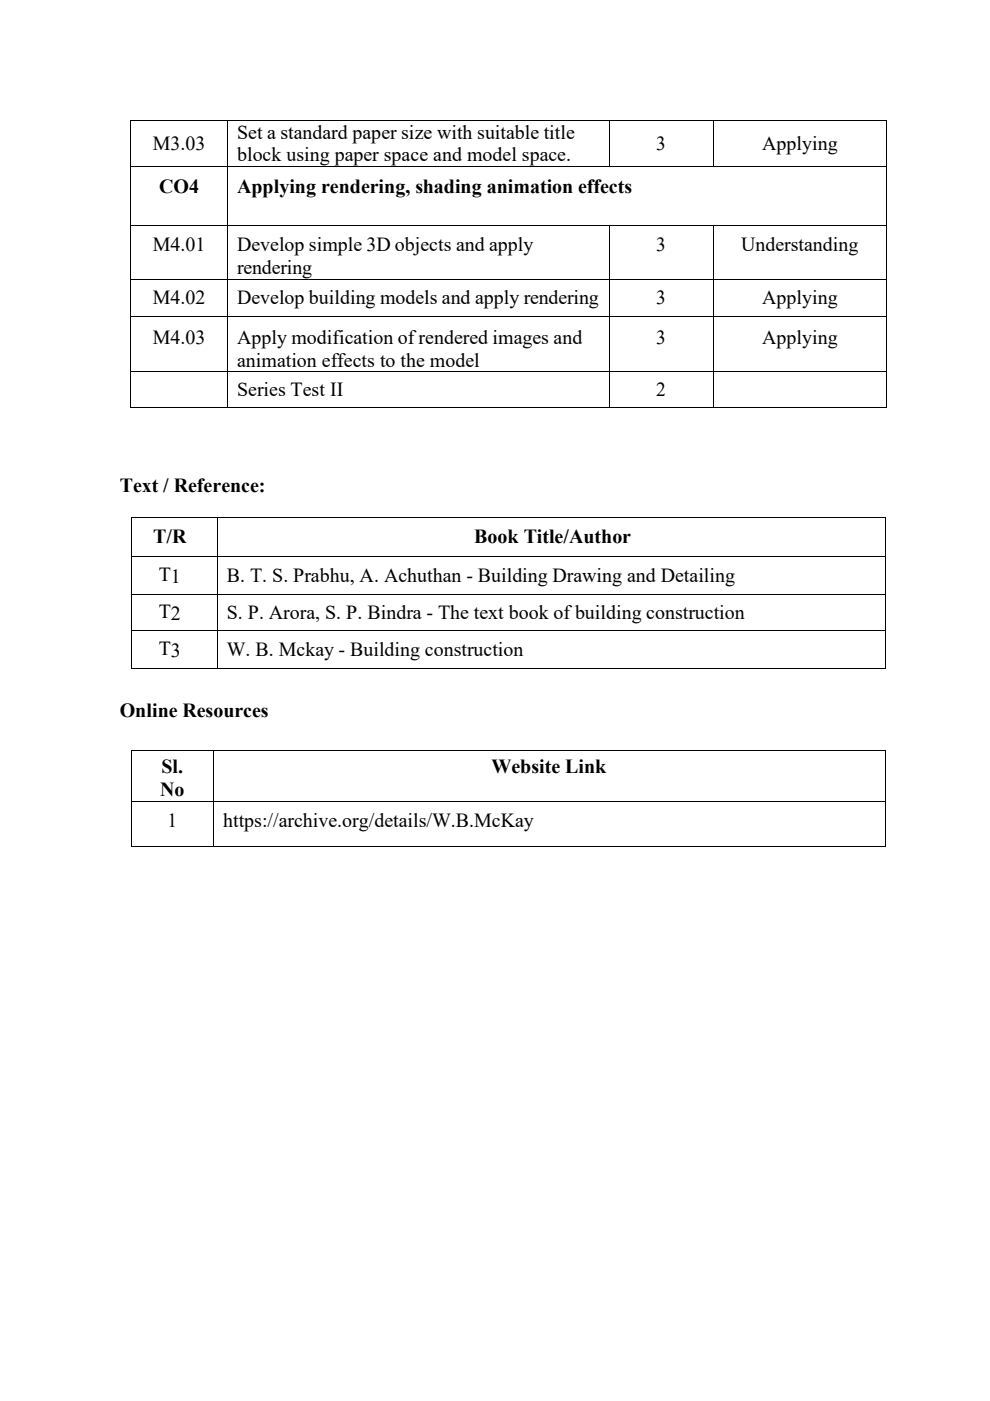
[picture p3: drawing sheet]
<svg xmlns="http://www.w3.org/2000/svg" width="210mm" height="297mm" viewBox="0 0 210 297" stroke-linecap="round" stroke-linejoin="round" font-family="sans-serif">
<defs><g id="words">
<g font-size="4.2">
<text x="50.3" y="29.5">Set a standard paper size with suitable title</text>
<text x="32.4" y="31.8">M3.03</text>
<text x="50.3" y="34.2">block using paper space and model space.</text>
<text x="139.2" y="31.8">3</text>
<text x="161.7" y="31.8">Applying</text>
<text x="33.8" y="41">CO4</text>
<text x="50.3" y="41">Applying rendering, shading animation effects</text>
<text x="32.4" y="53.3">M4.01</text>
<text x="50.3" y="53.3">Develop simple 3D objects and apply</text>
<text x="139.2" y="53.3">3</text>
<text x="157.2" y="53.3">Understanding</text>
<text x="50.3" y="58.2">rendering</text>
<text x="32.4" y="64.5">M4.02</text>
<text x="50.3" y="64.5">Develop building models and apply rendering</text>
<text x="139.2" y="64.5">3</text>
<text x="161.7" y="64.5">Applying</text>
<text x="32.4" y="73">M4.03</text>
<text x="50.3" y="73">Apply modification of rendered images and</text>
<text x="50.3" y="77.9">animation effects to the model</text>
<text x="139.2" y="73">3</text>
<text x="161.7" y="73">Applying</text>
<text x="50.3" y="83.9">Series Test II</text>
<text x="139.2" y="83.9">2</text>
<text x="25.4" y="104.3">Text / Reference:</text>
<text x="32.5" y="115.2">T/R</text>
<text x="100.6" y="115.2">Book Title/Author</text>
<text x="33.7" y="123.2">T1</text>
<text x="48.1" y="123.3">B. T. S. Prabhu, A. Achuthan - Building Drawing and Detailing</text>
<text x="33.7" y="131.1">T2</text>
<text x="48.1" y="131.2">S. P. Arora, S. P. Bindra - The text book of building construction</text>
<text x="33.7" y="138.9">T3</text>
<text x="48.1" y="139.1">W. B. Mckay - Building construction</text>
<text x="25.4" y="152">Online Resources</text>
<text x="34.2" y="164">Sl.</text>
<text x="104.3" y="164">Website Link</text>
<text x="34" y="168.8">No</text>
<text x="35.5" y="175.3">1</text>
<text x="47.3" y="175.3">https://archive.org/details/W.B.McKay</text>
</g>
</g></defs>
<g fill="#000">
<path d="M27.6 25.4h.2v.2h-.2zM27.6 35.3h.2v.2h-.2zM48.3 25.4h.1v.2h-.1zM48.3 35.3h.1v.2h-.1zM129.2 25.4h.2v.2h-.2zM129.2 35.3h.2v.2h-.2zM151.2 25.4h.1v.2h-.1zM151.2 35.3h.1v.2h-.1zM188 25.4h.2v.2h-.2zM188 35.3h.2v.2h-.2zM27.6 47.8h.2v.2h-.2zM27.6 59.1h.2v.2h-.2z"/>
<path d="M48.3 47.8h.1v.2h-.1zM48.3 59.1h.1v.2h-.1zM129.2 47.8h.2v.2h-.2zM129.2 59.1h.2v.2h-.2zM151.2 47.8h.1v.2h-.1zM151.2 59.1h.1v.2h-.1zM188 47.8h.2v.2h-.2zM188 59.1h.2v.2h-.2zM27.6 67.1h.2v.1h-.2zM27.6 78.8h.2v.2h-.2zM48.3 67.1h.1v.1h-.1zM48.3 78.8h.1v.2h-.1z"/>
<path d="M129.2 67.1h.2v.1h-.2zM129.2 78.8h.2v.2h-.2zM151.2 67.1h.1v.1h-.1zM151.2 78.8h.1v.2h-.1zM188 67.1h.2v.1h-.2zM188 78.8h.2v.2h-.2zM27.6 86.3h.2v.1h-.2zM48.3 86.3h.1v.1h-.1zM129.2 86.3h.2v.1h-.2zM151.2 86.3h.1v.1h-.1zM188 86.3h.2v.1h-.2zM27.8 109.6h.2v.2h-.2z"/>
<path d="M27.8 117.9h.2v.1h-.2zM46.1 109.6h.1v.2h-.1zM46.1 117.9h.1v.1h-.1zM187.8 109.6h.2v.2h-.2zM187.8 117.9h.2v.1h-.2zM27.8 125.9h.2v.2h-.2zM27.8 133.7h.2v.2h-.2zM46.1 125.9h.1v.2h-.1zM46.1 133.7h.1v.2h-.1zM187.8 125.9h.2v.2h-.2zM187.8 133.7h.2v.2h-.2zM27.8 141.6h.2v.2h-.2z"/>
<path d="M27.8 159h.2v.1h-.2zM45.3 159h.2v.1h-.2zM46.1 141.6h.1v.2h-.1zM187.8 141.6h.2v.2h-.2zM187.8 159h.2v.1h-.2zM27.8 169.8h.2v.1h-.2zM27.8 179.4h.2v.2h-.2zM45.3 169.8h.2v.1h-.2zM45.3 179.4h.2v.2h-.2zM187.8 169.8h.2v.1h-.2zM187.8 179.4h.2v.2h-.2z"/>
</g>
<g fill="none" stroke="#000" stroke-width=".21">
<path d="M27.7 25.6v9.7M27.7 35.5v12.3M27.8 25.5h20.5M27.8 35.4h20.5M48.3 25.6v9.7M48.3 35.5v12.3M48.4 25.5h80.8M48.4 35.4h80.8M129.3 25.6v9.7M129.4 25.5h21.8M129.4 35.4h21.8M151.3 25.6v9.7"/>
<path d="M151.3 25.5h36.7M151.3 35.4h36.7M188.1 25.6v9.7M188.1 35.5v12.3M27.7 48v11.1M27.7 59.3v7.8M27.8 47.9h20.5M27.8 59.2h20.5M48.3 48v11.1M48.3 59.3v7.8M48.4 47.9h80.8M48.4 59.2h80.8"/>
<path d="M129.3 48v11.1M129.3 59.3v7.8M129.4 47.9h21.8M129.4 59.2h21.8M151.3 48v11.1M151.3 59.3v7.8M151.3 47.9h36.7M151.3 59.2h36.7M188.1 48v11.1M188.1 59.3v7.8M27.7 67.2v11.6M27.7 79v7.3"/>
<path d="M27.8 67.1h20.5M27.8 78.9h20.5M48.3 67.2v11.6M48.3 79v7.3M48.4 67.1h80.8M48.4 78.9h80.8M129.3 67.2v11.6M129.3 79v7.3M129.4 67.1h21.8M129.4 78.9h21.8M151.3 67.2v11.6M151.3 79v7.3"/>
<path d="M151.3 67.1h36.7M151.3 78.9h36.7M188.1 67.2v11.6M188.1 79v7.3M27.8 86.4h20.5M48.4 86.4h80.8M129.4 86.4h21.8M151.3 86.4h36.7M27.9 109.8v8.1M27.9 118v7.9M28 109.7h18.1M28 117.9h18.1"/>
<path d="M46.1 109.8v8.1M46.1 118v7.9M46.2 109.7h141.6M46.2 117.9h141.6M187.9 109.8v8.1M187.9 118v7.9M27.9 126.1v7.6M27.9 133.9v7.7M28 126h18.1M28 133.8h18.1M46.1 126.1v7.6M46.1 133.9v7.7"/>
<path d="M46.2 126h141.6M46.2 133.8h141.6M187.9 126.1v7.6M187.9 133.9v7.7M27.9 159.1v10.7M28 141.7h18.1M28 159h17.3M45.4 159.1v10.7M45.5 159h142.3M46.2 141.7h141.6M187.9 159.1v10.7M27.9 169.9v9.5"/>
<path d="M28 169.8h17.3M28 179.5h17.3M45.4 169.9v9.5M45.5 169.8h142.3M45.5 179.5h142.3M187.9 169.9v9.5"/>
</g>
<use href="#words"/>
</svg>
